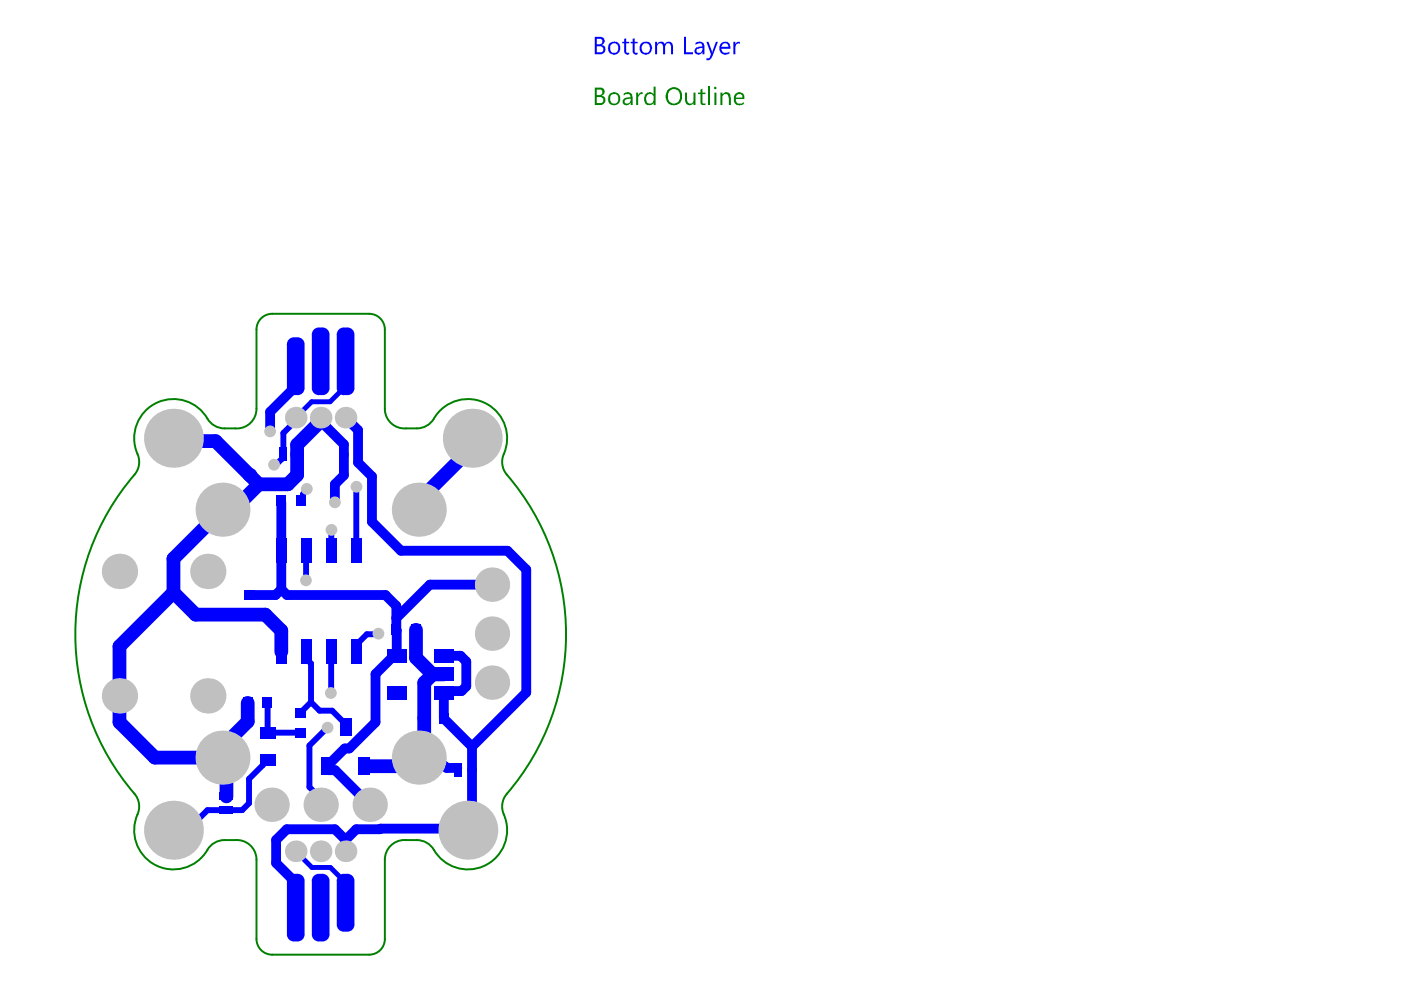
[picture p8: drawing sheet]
<svg xmlns="http://www.w3.org/2000/svg" width="297mm" height="210mm" viewBox="0 0 297 210" stroke-linecap="round" stroke-linejoin="round" font-family="sans-serif">
<path d="M54.4 69.9v16.8M57.7 66.5h20.6M81.6 69.9v16.8M47.6 90.8h2.3M86.1 90.8h2.3M47.6 178.1h2.3M86.1 178.1h2.3M54.4 182.3v16.8M81.6 182.3v16.8M57.7 202.4h20.6" fill="none" stroke="#008000" stroke-width=".42"/>
<g fill="#008000">
<path d="M134.9 19.6h.4v.6l.1-.1a.59 .59 0 0 1 .9-.5v.4a.78 .78 0 0 0-1 .9v1.4h-.4z"/>
<path d="M145.2 19.6h.5v1.5a.7 .7 0 0 0 .6 .9 .7 .7 0 0 0 .7-.9v-1.5h.5v2.7h-.5v-.4a.99 .99 0 0 1-1.7-.2z"/>
<path d="M148.5 19l.4-.2v.8h.7v.4h-.7v1.4a.38 .38 0 0 0 .1 .6 .38 .38 0 0 0 .6-.1v.4h-.2a.64 .64 0 0 1-.9-.8v-1.5h-.5v-.4h.5z"/>
<path d="M126.5 19v1.2h.6a.58 .58 0 0 0 .6-.6 .58 .58 0 0 0-.6-.6zM126.5 20.6v1.3h.7a.57 .57 0 0 0 .7-.4v-.2a.63 .63 0 0 0-.8-.7zM126.1 18.6h1.1a.87 .87 0 0 1 1 .6 .87 .87 0 0 1-.6 1.1 1 1 0 0 1 .7 .9 1 1 0 0 1-.6 1l-1.6 .1z"/>
<path d="M129.5 20.3a1.08 1.08 0 0 0 .7 1.7h.1a1.11 1.11 0 0 0 .8-.9 1.11 1.11 0 0 0-.5-1.1h-.7zM129.3 19.8a1.38 1.38 0 0 1 2.2 .8 1.38 1.38 0 0 1-1.7 1.7 1.42 1.42 0 0 1-.5-2.3z"/>
<path d="M132.4 21.3a.55 .55 0 0 0 .3 .7 .55 .55 0 0 0 .7-.1l.2-.3 .1-.7-.8 .1zM132.2 19.8a1.15 1.15 0 0 1 1.8 .3l.1 2.2h-.4v-.4a1.05 1.05 0 0 1-1.5 .2 .79 .79 0 0 1-.1-1 .79 .79 0 0 1 .8-.4l.8-.1a.69 .69 0 0 0-.5-.7 .69 .69 0 0 0-.8 .3l-.2 .1z"/>
<path d="M136.8 20.1a1.09 1.09 0 0 1 1.8-.1v-1.6h.4v3.9h-.4v-.4a1.18 1.18 0 0 1-1.5 .2 1.18 1.18 0 0 1-.5-1.4zM137.2 20.2a1.17 1.17 0 0 0 .4 1.8h.4l.5-.4 .1-.9a.79 .79 0 0 0-.5-.7 .79 .79 0 0 0-.9 .2z"/>
<path d="M141.9 19.4a2.1 2.1 0 0 0 .3 2.3 1.38 1.38 0 0 0 1.4-.1 1.38 1.38 0 0 0 .6-1.3 1.22 1.22 0 0 0-.6-1.2 1.22 1.22 0 0 0-1.3 0zM141.4 19.2a1.8 1.8 0 0 1 2.3-.5 1.8 1.8 0 0 1 .9 2.1 1.7 1.7 0 0 1-2.2 1.5 2 2 0 0 1-1.2-2.6z"/>
</g>
<path d="M150.3 18.4v3.9" fill="none" stroke="#008000" stroke-width=".42"/>
<g fill="#008000">
<path d="M152.7 19.6h.5v.4a.92 .92 0 0 1 .9-.5 .92 .92 0 0 1 .8 .8l.1 2h-.5l-.1-1.6a.65 .65 0 0 0-.7-.7 .65 .65 0 0 0-.5 .8v1.5h-.5z"/>
<path d="M151.4 18.6a.26 .26 0 0 1 .5 0 .26 .26 0 0 1-.5 0zM151.5 19.6h.4v2.7h-.4z"/>
<path d="M156.1 20.3l-.1 .4h1.4a.68 .68 0 0 0-.5-.8 .68 .68 0 0 0-.8 .4zM155.9 19.8h.1a1.06 1.06 0 0 1 1.2-.2 1.06 1.06 0 0 1 .6 1v.4h-1.8a.86 .86 0 0 0 .5 .9 .86 .86 0 0 0 1-.2l.2-.1v.5a1.39 1.39 0 0 1-1.9-.1 2.26 2.26 0 0 1 .1-2.2z"/>
</g>
<path d="M57.7 66.5a3.3 3.3 0 0 0-3.3 3.4M78.3 66.5a3.3 3.3 0 0 1 3.3 3.4M47.6 90.8a4.2 4.2 0 0 1-3.6-2 8.4 8.4 0 0 0-11.3-3.1 8.4 8.4 0 0 0-3.3 11.2 4.2 4.2 0 0 1-.9 3.8 52 52 0 0 0 .4 68.1 4.2 4.2 0 0 1 .3 3.9 8.4 8.4 0 0 0 4.1 10.9 8.4 8.4 0 0 0 11-3.9 4.2 4.2 0 0 1 3.3-1.6M54.4 86.7a4.2 4.2 0 0 1-4.5 4.1M81.6 86.7a4.2 4.2 0 0 0 4.5 4.1M88.4 90.8a4.2 4.2 0 0 0 3.6-2 8.4 8.4 0 0 1 11.3-3.1 8.4 8.4 0 0 1 3.3 11.2 4.2 4.2 0 0 0 .9 3.7 52 52 0 0 1-.4 68.2 4.2 4.2 0 0 0-.3 3.9 8.4 8.4 0 0 1-4.2 10.9 8.4 8.4 0 0 1-11-3.9 4.2 4.2 0 0 0-3.2-1.6M49.9 178.1a4.2 4.2 0 0 1 4.5 4.2M86.1 178.1a4.2 4.2 0 0 0-4.5 4.2M54.4 199.1a3.3 3.3 0 0 0 3.3 3.3M81.6 199.1a3.3 3.3 0 0 1-3.3 3.3" fill="none" stroke="#008000" stroke-width=".42"/>
<path d="M37.4 93.5h8.3M52.5 149v4l-5.3 5.3v2.3" fill="none" stroke="#00f" stroke-width="2.9"/>
<path d="M72.9 96.4v4.4l-1.9 1.9v3.8" fill="none" stroke="#00f" stroke-width="2.1"/>
<circle cx="52.9" cy="100.7" r="1.46" fill="#00f"/>
<path d="M36.8 92.9l.6 .6M45.7 93.5l9.2 9.2M68 88.6l-.3 .3v.7l-4.7 4.7v6.4l-2 2h-6.1M100.1 92.9v1.9l-11.3 11.4v1.9M54.9 102.7l-5.4 5.4h-2.3l-10.4 10.4v7.1M36.8 125.6l-11.5 11.4v16.1l7.5 7.5h14.4l.8 .9v7.4M36.8 125.6l4.7 4.7h14.8l3.3 3.4v4.5M88.2 133.5v6l3.5 3.5M91.7 143l-1.8 1.8v14.7l-1.1 1.1h-2.3l-1.8 1.9h-7.3M91.7 143h2.4" fill="none" stroke="#00f" stroke-width="2.9"/>
<g fill="none" stroke="#00f" stroke-width="1.2">
<path d="M60.1 97.2h-.2l-1.1 1.1h-.5l-.2 .2M60.1 97.1v.1M62.7 88.6v.6l-2.6 2.6v5.3M64.9 116.8v6.2M65 103.7v.3l-.8 .8v1l-.4 .4M70.3 112.3l-.1 4.5M75.6 103.2l-.1 13.6M64.9 123h.1M64.9 138.2v1.5l1 1v8.2M70.2 138.2v8.7M80.2 134.3l-.1 .2h-2.3l-2.3 2.3v1.4M56.7 149l.1 6.3h6.8"/>
<path d="M63.6 155.3v.1M65.9 148.9l1.8 1.8h2.7l2.9 2.8v.7M65.9 148.9l-2.3 2.3M69.4 154.3l-3.8 3.8v8.8l2.4 2.4v1.3M56.8 161.2h-.4l-.6 .6v.4l-3 2.9v5.2l-1.5 1.5h-7.3l-4.3 4.2h-2.9"/>
</g>
<g fill="none" stroke="#00f" stroke-width="2.1">
<path d="M62.7 77.6v4.3l-5.4 5.4v4.1M69 90.3l3.9 3.9v2.2M73.3 88.6l2.6 2.6v6.9l3 2.9v9.6l6.1 6.2h22.6l4 4v26l-11.5 11.5M59.6 106.5v18.4M59.6 124.9l1.3 1.3h20.8l2.3 2.3 .1 10.5h-.6l-3.9 3.9v10.2l-5.5 5.6h-1l-2.9 2.9h-.7l-.2 .2v.7M59.6 124.9l-1.2 1.3h-5.5M94.1 139h3.5l1.3 1.3v5.2l-1 1h-3.4l-.4 .4v5.4l6 6M104.3 124h-13.2l-7.1 7.1M100.1 158.3v16.9l-.9 .8-.3-.3-23.4 .1-2.2 2.3M69.3 163.1l.2 .2h1.5l7.4 7.3M73.3 178.1l-2.3-2.3h-10.2l-2.3 2.3v4.9l4.2 4.1v5.3M73.3 178.1v2.4"/>
<path d="M88.8 160.6l1.8 1.8h3.7l.4 .4h2.3M68 180.3v.2"/>
</g>
<path d="M62.7 87.3h.6M72.7 181.7h.6" fill="none" stroke="#00f" stroke-width=".83"/>
<path d="M73.3 76.6v5.3l-3.3 3.3h-3.9l-3.4 3.4M62.1 179.9l4 4h3.9l3.3 3.2v4.3" fill="none" stroke="#00f" stroke-width="1"/>
<g fill="#00f">
<path d="M132.3 8.2l.5-.1v.8h.6v.3h-.6v1.7a.37 .37 0 0 0 .2 .4 .37 .37 0 0 0 .4-.1l-.1 .3a.51 .51 0 0 1-.7-.1l-.3-.3v-1.9h-.4v-.3h.4z"/>
<path d="M134.1 8.2l.5-.1v.8h.6v.3h-.6v1.7a.37 .37 0 0 0 .2 .4 .37 .37 0 0 0 .4-.1l-.1 .3a.51 .51 0 0 1-.8-.1l-.2-.3v-1.9h-.4v-.3h.4z"/>
<path d="M138.9 8.9h.4l.1 .4a.81 .81 0 0 1 .8-.4 .81 .81 0 0 1 .7 .5 .94 .94 0 0 1 .8-.5 .94 .94 0 0 1 .9 .5l.1 2.1h-.4v-1.5a.64 .64 0 0 0-.3-.7 .64 .64 0 0 0-.8 .1l-.2 .4v1.7h-.4v-1.6a.65 .65 0 0 0-.7-.7 .65 .65 0 0 0-.6 .8v1.5h-.4z"/>
<path d="M145 7.8h.4v3.3h1.5v.4h-1.9z"/>
<path d="M149.8 8.9h.4l.7 2.2 .9-2.2h.4l-1.1 3-.5 .6a.64 .64 0 0 1-.8 .3v-.4a.57 .57 0 0 0 .7-.4l.2-.5z"/>
<path d="M155.5 8.9h.4v.5l.1-.1a.59 .59 0 0 1 .9-.4v.4a.45 .45 0 0 0-.8 .2l-.2 .4v1.6h-.4z"/>
<path d="M126.5 8.2v1.2h.6a.58 .58 0 0 0 .6-.6 .58 .58 0 0 0-.6-.6zM126.5 9.8v1.3h.7a.65 .65 0 0 0 .7-.7 .65 .65 0 0 0-.8-.6zM126.1 7.8h1.1a.87 .87 0 0 1 1 .7 .87 .87 0 0 1-.6 1 .99 .99 0 0 1 .7 .8 .99 .99 0 0 1-.4 1l-.3 .2h-1.5z"/>
<path d="M129.5 9.5l-.1 .4a.92 .92 0 0 0 .8 1.3 .92 .92 0 0 0 .9-1.3 .9 .9 0 0 0-.7-.7 .9 .9 0 0 0-.9 .3zM129.3 9.1h.1a1.36 1.36 0 0 1 2.1 1 1.36 1.36 0 0 1-1.9 1.3 1.46 1.46 0 0 1-.5-2z"/>
<path d="M136.1 9.6a1.02 1.02 0 0 0 0 1.1 1.02 1.02 0 0 0 1 .5 1.05 1.05 0 0 0 .6-1.5 .9 .9 0 0 0-1.6-.1zM135.8 9.3a1.37 1.37 0 0 1 2.3 .1 1.37 1.37 0 0 1-.9 2.1 1.32 1.32 0 0 1-1.5-.5 1.32 1.32 0 0 1 .1-1.6z"/>
<path d="M147.7 10.6v.1a.58 .58 0 0 0 .5 .5 .58 .58 0 0 0 .6-.5l.1-.6-.7 .1zM147.5 9.1h.1a1.13 1.13 0 0 1 1.8 .5v1.9h-.5v-.4a.86 .86 0 0 1-1.2 .4 .86 .86 0 0 1-.2-1.3l.2-.2 1.2-.2-.1-.2a.47 .47 0 0 0-.3-.5 .47 .47 0 0 0-.5 .2l-.5 .2z"/>
<path d="M153.2 9.4l-.2 .5h1.4a.71 .71 0 0 0-.4-.7 .71 .71 0 0 0-.8 .2zM152.8 9.2a1.45 1.45 0 0 1 1.7-.1l.2 .3 .2 .9h-1.9a1 1 0 0 0 .6 .9 1 1 0 0 0 1-.2v.3a1.35 1.35 0 0 1-1.8-.2 1.35 1.35 0 0 1 0-1.8z"/>
</g>
<g fill="#c0c0c0">
<circle cx="71" cy="106.5" r="1.25"/>
<circle cx="58.1" cy="98.5" r="1.25"/>
<circle cx="65.1" cy="103.7" r="1.25"/>
<circle cx="70.3" cy="112.3" r="1.25"/>
<circle cx="64.9" cy="123" r="1.25"/>
<circle cx="80.2" cy="134.3" r="1.25"/>
<circle cx="75.6" cy="103.2" r="1.25"/>
<circle cx="57.3" cy="91.5" r="1.25"/>
<circle cx="69.4" cy="154.3" r="1.25"/>
<circle cx="70.2" cy="146.9" r="1.25"/>
<circle cx="68" cy="76.6" r="1.25"/>
<circle cx="68" cy="192.4" r="1.25"/>
<circle cx="62.7" cy="180.5" r="2.29"/>
<circle cx="68" cy="180.5" r="2.29"/>
<circle cx="73.3" cy="180.5" r="2.29"/>
<circle cx="36.8" cy="176" r="6.2"/>
<circle cx="99.2" cy="176" r="6.2"/>
<circle cx="78.4" cy="170.6" r="3.6"/>
<circle cx="68" cy="170.6" r="3.6"/>
<circle cx="57.6" cy="170.6" r="3.6"/>
<circle cx="47.2" cy="160.6" r="5.7"/>
<circle cx="88.8" cy="160.6" r="5.7"/>
<circle cx="25.3" cy="147.5" r="3.7"/>
<circle cx="44.1" cy="147.5" r="3.7"/>
<circle cx="25.3" cy="121.2" r="3.7"/>
<circle cx="36.8" cy="92.9" r="6.2"/>
<circle cx="44.1" cy="121.2" r="3.7"/>
<circle cx="47.2" cy="108.1" r="5.7"/>
<circle cx="62.7" cy="88.6" r="2.29"/>
<circle cx="68" cy="88.6" r="2.29"/>
<circle cx="73.3" cy="88.6" r="2.29"/>
<circle cx="88.8" cy="108.1" r="5.7"/>
<circle cx="100.1" cy="92.9" r="6.2"/>
<circle cx="104.3" cy="144.7" r="3.6"/>
<circle cx="104.3" cy="124" r="3.6"/>
<circle cx="104.3" cy="134.3" r="3.6"/>
</g>
<g fill="#00f">
<path d="M58.5 114.2h2.3v5.2h-2.3z" fill-rule="evenodd"/>
<path d="M63.8 114.2h2.3v5.2h-2.3z" fill-rule="evenodd"/>
<path d="M69.1 114.2h2.3v5.2h-2.3z" fill-rule="evenodd"/>
<path d="M74.4 114.2h2.2v5.2h-2.2z" fill-rule="evenodd"/>
<path d="M74.4 135.6h2.2v5.2h-2.2z" fill-rule="evenodd"/>
<path d="M69.1 135.6h2.3v5.2h-2.3z" fill-rule="evenodd"/>
<path d="M63.8 135.6h2.3v5.2h-2.3z" fill-rule="evenodd"/>
<path d="M58.5 135.6h2.3v5.2h-2.3z" fill-rule="evenodd"/>
<path d="M71.4 70.9l1.5-1.5h.8l1.4 1.5v11.4l-1.4 1.5h-.8l-1.5-1.5z" fill-rule="evenodd"/>
<path d="M60.8 73l1.5-1.5h.8l1.5 1.5v9.3l-1.5 1.5h-.8l-1.5-1.5z" fill-rule="evenodd"/>
<path d="M66.1 70.9l1.5-1.5h.8l1.5 1.5v11.4l-1.5 1.5h-.8l-1.5-1.5z" fill-rule="evenodd"/>
<path d="M60.8 186.7l1.5-1.4h.8l1.5 1.4v11.5l-1.5 1.4h-.8l-1.5-1.4z" fill-rule="evenodd"/>
<path d="M71.4 186.7l1.5-1.4h.8l1.4 1.4v9.4l-1.4 1.4h-.8l-1.5-1.4z" fill-rule="evenodd"/>
<path d="M66.1 186.7l1.5-1.4h.8l1.5 1.4v11.5l-1.5 1.4h-.8l-1.5-1.4z" fill-rule="evenodd"/>
<path d="M72 152.3h2.5v3.7h-2.5z" fill-rule="evenodd"/>
<path d="M68.1 160.6h2.5v3.7h-2.5z" fill-rule="evenodd"/>
<path d="M76 160.6h2.5v3.7h-2.5z" fill-rule="evenodd"/>
<path d="M46.6 168h2.9v1.7h-2.9z" fill-rule="evenodd"/>
<path d="M46.6 170.9h2.9v1.7h-2.9z" fill-rule="evenodd"/>
<path d="M96.3 161.7h1.7v2.9h-1.7z" fill-rule="evenodd"/>
<path d="M99.2 161.7h1.7v2.9h-1.7z" fill-rule="evenodd"/>
<path d="M72.1 94.9h1.6v2.9h-1.6z" fill-rule="evenodd"/>
<path d="M75 94.9h1.7v2.9h-1.7z" fill-rule="evenodd"/>
<path d="M62.2 94.9h1.6v2.9h-1.6z" fill-rule="evenodd"/>
<path d="M59.2 94.9h1.7v2.9h-1.7z" fill-rule="evenodd"/>
<path d="M92 137.6h4.2v2.9h-4.2z" fill-rule="evenodd"/>
<path d="M92 141.5h4.2v2.9h-4.2z" fill-rule="evenodd"/>
<path d="M92 145.5h4.2v2.9h-4.2z" fill-rule="evenodd"/>
<path d="M82 145.5h4.2v2.9h-4.2z" fill-rule="evenodd"/>
<path d="M82 137.6h4.2v2.9h-4.2z" fill-rule="evenodd"/>
<path d="M62.8 105.1h2.1v2.3h-2.1z" fill-rule="evenodd"/>
<path d="M58.6 105.1h2.1v2.3h-2.1z" fill-rule="evenodd"/>
<path d="M88.9 151.1h2.1v2.3h-2.1z" fill-rule="evenodd"/>
<path d="M93.1 151.1h2v2.3h-2z" fill-rule="evenodd"/>
<path d="M87.2 132.4h2v2.3h-2z" fill-rule="evenodd"/>
<path d="M83 132.4h2.1v2.3h-2.1z" fill-rule="evenodd"/>
<path d="M62.5 150.2h2.3v2h-2.3z" fill-rule="evenodd"/>
<path d="M62.5 154.3h2.3v2.1h-2.3z" fill-rule="evenodd"/>
<path d="M55.1 159.9h3.4v2.5h-3.4z" fill-rule="evenodd"/>
<path d="M55.1 154.1h3.4v2.5h-3.4z" fill-rule="evenodd"/>
<path d="M51.5 147.9h2.1v2.3h-2.1z" fill-rule="evenodd"/>
<path d="M55.6 147.9h2.1v2.3h-2.1z" fill-rule="evenodd"/>
<path d="M51.7 129.3h2.2v2.1h-2.2z" fill-rule="evenodd"/>
<path d="M51.7 125.1h2.2v2.1h-2.2z" fill-rule="evenodd"/>
</g>
<g fill="#00f">
<path d="M73.7 69.4v1.5zM73.7 69.4a1.46 1.46 0 0 1 1.4 1.5h-1.4z"/>
<path d="M71.4 70.9h1.5zM71.7 70l.7-.5 .5-.1v1.5h-1.5z"/>
<path d="M72.9 82.3v1.5zM71.4 82.3h1.5v1.5a1.46 1.46 0 0 1-1.5-1.5z"/>
<path d="M73.7 82.3h1.4zM73.7 82.3h1.4a1.46 1.46 0 0 1-1.4 1.5z"/>
<path d="M63.1 71.5v1.5zM63.1 71.5a1.46 1.46 0 0 1 1.5 1.5h-1.5z"/>
<path d="M60.8 73h1.5zM61.1 72.1l.7-.5 .5-.1v1.5h-1.5z"/>
<path d="M62.3 82.3v1.5zM60.8 82.3h1.5v1.5a1.46 1.46 0 0 1-1.5-1.5z"/>
<path d="M63.1 82.3h1.5zM63.1 82.3h1.5a1.46 1.46 0 0 1-1.5 1.5z"/>
<path d="M68.4 69.4v1.5zM68.4 69.4a1.46 1.46 0 0 1 1.5 1.5h-1.5z"/>
<path d="M66.1 70.9h1.5zM66.4 70l.7-.5 .5-.1v1.5h-1.5z"/>
<path d="M67.6 82.3v1.5zM66.1 82.3h1.5v1.5a1.46 1.46 0 0 1-1.5-1.5z"/>
<path d="M68.4 82.3h1.5zM68.4 82.3h1.5a1.46 1.46 0 0 1-1.5 1.5z"/>
<path d="M62.3 198.2v1.4zM60.8 198.2h1.5v1.4a1.46 1.46 0 0 1-1.5-1.4z"/>
<path d="M63.1 198.2h1.5zM63.1 198.2h1.5a1.46 1.46 0 0 1-1.5 1.4z"/>
<path d="M63.1 185.3v1.4zM63.1 185.3a1.46 1.46 0 0 1 1.5 1.4h-1.5z"/>
<path d="M60.8 186.7h1.5zM61.1 185.9l.7-.6h.5v1.4h-1.5z"/>
<path d="M72.9 196.1v1.4zM71.4 196.1h1.5v1.4a1.46 1.46 0 0 1-1.5-1.4z"/>
<path d="M73.7 196.1h1.4zM73.7 196.1h1.4a1.46 1.46 0 0 1-1.4 1.4z"/>
<path d="M73.7 185.3v1.4zM73.7 185.3a1.46 1.46 0 0 1 1.4 1.4h-1.4z"/>
<path d="M71.4 186.7h1.5zM71.7 185.9l.7-.6h.5v1.4h-1.5z"/>
<path d="M67.6 198.2v1.4zM66.1 198.2h1.5v1.4a1.46 1.46 0 0 1-1.5-1.4z"/>
<path d="M68.4 198.2h1.5zM68.4 198.2h1.5a1.46 1.46 0 0 1-1.5 1.4z"/>
<path d="M68.4 185.3v1.4zM68.4 185.3a1.46 1.46 0 0 1 1.5 1.4h-1.5z"/>
<path d="M66.1 186.7h1.5zM66.4 185.9l.7-.6h.5v1.4h-1.5z"/>
</g>
</svg>
